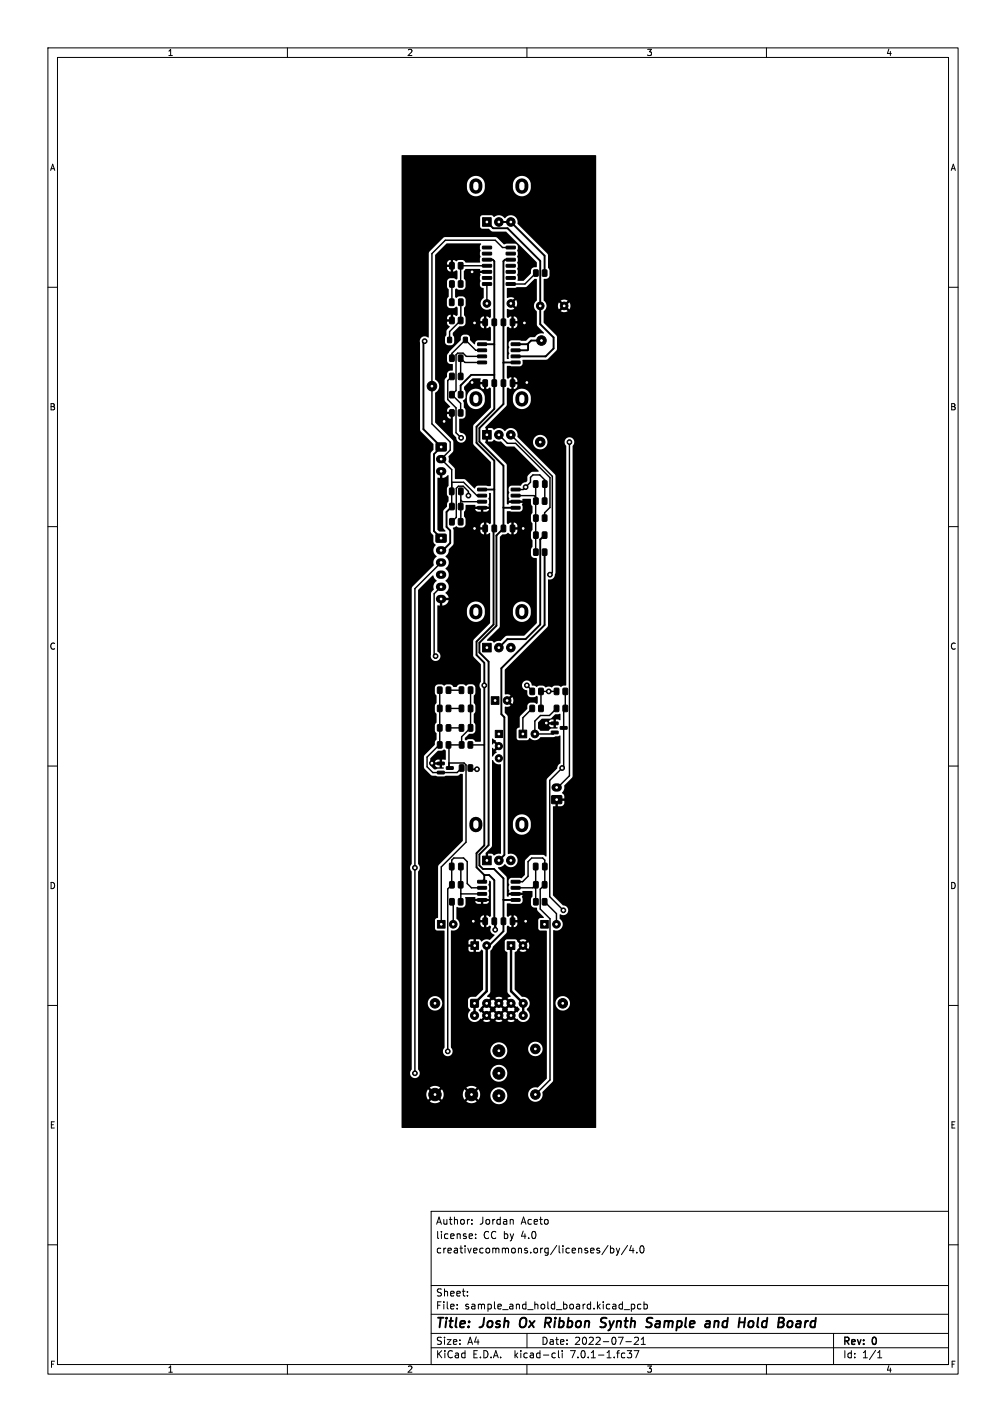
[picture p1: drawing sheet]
<svg xmlns="http://www.w3.org/2000/svg" width="210mm" height="297mm" viewBox="0 0 210 297" stroke-linecap="round" stroke-linejoin="round" font-family="sans-serif">
<defs><g id="words">
<g font-size="2.8">
<text x="91" y="277.8">Title:</text>
<text x="100.4" y="277.8">Josh</text>
<text x="109.2" y="277.8">Ox Ribbon</text>
<text x="127.3" y="277.8">Synth</text>
<text x="137.5" y="277.8">Sample</text>
<text x="150.4" y="277.8">and</text>
<text x="157.9" y="277.8">Hold</text>
<text x="166.7" y="277.8">Board</text>
</g>
<g font-size="2.1">
<text x="91" y="255.9">Author:</text>
<text x="100.1" y="255.9">Jordan</text>
<text x="108.8" y="255.9">Aceto</text>
<text x="91" y="261.9">creativecommons.org/licenses/by/4.0</text>
<text x="91" y="258.9">license:</text>
<text x="100.9" y="258.9">CC by</text>
<text x="108.8" y="258.9">4.0</text>
<text x="91" y="273.6">File:</text>
<text x="91" y="270.9">Sheet:</text>
<text x="97" y="273.6">sample_and_hold_board.kicad_pcb</text>
<text x="91" y="281">Size:</text>
<text x="97.6" y="281">A4</text>
<text x="113" y="281">Date:</text>
<text x="119.9" y="281">2022-07-21</text>
<text x="176" y="281.2">Rev:</text>
<text x="182.2" y="281.2">0</text>
<text x="91" y="283.8">KiCad</text>
<text x="98.7" y="283.8">E.D.A.</text>
<text x="107.4" y="283.8">kicad-cli</text>
<text x="119.2" y="283.8">7.0.1-1.fc37</text>
<text x="176" y="283.8">Id:</text>
<text x="180" y="283.8">1/1</text>
</g>
<g font-size="1.8">
<text x="35" y="11.8">1</text>
<text x="85" y="11.8">2</text>
<text x="135" y="11.8">3</text>
<text x="185" y="11.8">4</text>
<text x="10.4" y="35.8">A</text>
<text x="198.4" y="35.8">A</text>
<text x="10.3" y="85.8">B</text>
<text x="198.3" y="85.8">B</text>
<text x="10.3" y="135.8">C</text>
<text x="198.3" y="135.8">C</text>
<text x="10.3" y="185.8">D</text>
<text x="198.3" y="185.8">D</text>
<text x="10.4" y="235.8">E</text>
<text x="198.4" y="235.8">E</text>
<text x="10.4" y="285.8">F</text>
<text x="35" y="286.8">1</text>
<text x="85" y="286.8">2</text>
<text x="135" y="286.8">3</text>
<text x="185" y="286.8">4</text>
<text x="198.4" y="285.8">F</text>
</g>
</g></defs>
<g fill="none" stroke="#000" stroke-width=".21">
<path d="M10 10h190v277h-190zM12 12h186v273h-186zM60 10v2M110 10v2M160 10v2M10 60h2M198 60h2M10 110h2M198 110h2M10 160h2M198 160h2M10 210h2"/>
<path d="M198 210h2M10 260h2M90 253h108v32h-108zM98.5 255.6v.1M98.5 254.8v.1M98.6 257.8l.1 .3-.8 .1M99.3 258.6v.1M99.3 257.8v.1M106.9 254.7l.3 .2v.8M198 260h2M90 278.5h108M90 274.5h108"/>
<path d="M90 268.5h108M95.4 273.3v.1M95.4 272.5v.1M97.6 270.6v.1M97.6 269.8v.1M110 278.5v3M126.9 260.1l-1.3 2M127.4 260.2v1.5M127.4 260.8l.5-.1 .3 .3-.2 .6h-.6M128.6 260.7l.4 1M129 261.7l-.4 .5M129.4 260.7l-.4 1"/>
<path d="M130.3 273.5h1.1M131 260.1l-1.3 2M131.8 272.4v1.5M131.8 272.5l.4-.1 .3 .3-.1 .6h-.6M131.8 260.1l-.4 1.1h1M132.2 260.7v1M132.5 279.4h-.1M132.9 261.6v.1M133.2 279.4l.1 .2-.1 .3-.8 .9h.9M133.8 272.5l-.4-.1-.3 .3 .1 .6h.6M133.8 260.3l.1-.1a.8 .8 0 0 1 .6 .7 .8 .8 0 0 1-.6 .8 1 1 0 0 1-.1-1.4zM133.9 279.7l.4-.4v1.5"/>
<path d="M134.4 272.5l.5-.1 .3 .3-.2 .6h-.6M134.4 271.9v1.5M174 278.5v6.5M60 285v2M90 281.5h108M110 285v2M115.5 282.6l.4 .1M115.9 283.5l-.4 .1M116.6 282.1v1.3l.2 .2M117.4 282.1v.1M117.4 282.6v1M130.6 280.2h1.2"/>
<path d="M130.9 282.1h1l-.5 .6 .4 .1v.7l-.2 .1-.7-.1M132.4 282.1h1l-.7 1.5M133.9 280.8h.8M160 285v2M183.2 283.6h.9M183.2 282.5l.5-.4v1.5"/>
</g>
<g fill="none" stroke="#000" stroke-width=".4">
<path d="M101.6 46.4l1.3 1.3h3l6.9 6.8v13.2l2.8 2.8v2.3l-1.7 1.6h-6.3M101.7 54.2h1.2l.3 .4v30.8l-3.7 3.7v3.4l3.7 3.7-.2 34.2-3.5 3.6v2.8l1.6 1.6v38.2l-1.6 1.6v2.9l1.6 1.7M104.1 46.4h2.5l7.1 7v3.6M106.6 54.2h-1.2l-.3 .4v29.8l-5 5v2.9l5 5v13.1l-1.5 1.4v18.9l-3.5 3.5v2.1l1.9 1.9v38.3l-1.9 1.9v2.3l.7 .8h2.3l2 2v11l-3 3h-.5M88.6 71.3l-.2 .2v18.2l3.7 3.7-1.5 1.4v16.1l1.5 1.5M100.6 71.9l2.6 .1M103.2 78.3h-4.8l-2.2 2.2v1.9M107.6 71.9h2.5M107.6 75.7l-2.5 .1M110.1 71.9l.1 .1v1l-.1 .2h-2.5M113 71.1h-2.1l-.8 .8M94.3 105.8l-1.1 1.1v3.2l.8 .7v2.6l-1.5 1.5h-.4"/>
<path d="M103.2 102.2h-2.6M105.1 106l2.5 .1M113.7 111.8l-.9 .9v17.7l-3.1 3.1h-3.8l-1.8 1.8M113.7 115.3v15.2l-9 9.1v9.6l.6 .6v28.8l-1.2 1.1M101.1 182.8v.9l-.5 .5M101.1 182.8h1l1.1 1v8.6M105.1 187.9l2.5 .1M108.6 275.9l-.1 .7 .2 .5M125.6 276.1l.7 .3 .2 .3-.3 .4-.7 .1M126.6 275.3a.85 .85 0 0 0-1 .1M135.9 275.2l.3 .1M149.2 275.9l-.2 1.3"/>
<path d="M149.8 275.9l-.6 .2M156.5 276h.7M157.1 277l-.6 .2M165.3 276l.2 .3-.2 .7"/>
</g>
<path d="M99.3 38.6v.5M108.9 38.6v.5M99.3 83.1v.5M108.9 83.1v.5M99.3 127.5v.5M108.9 127.5v.5M99.3 172v.5M108.9 172v.5" fill="none" stroke="#000" stroke-width="2.7"/>
<g fill="#000" stroke="#000" stroke-width=".21">
<path d="M93.9 58.7l.7-.1 .2 .2v1l-.1 .2h-.6l-.3-.1zM93.9 54.9l.7-.1 .2 .2v1l-.1 .2h-.6l-.3-.1zM95.7 58.7l.7-.1 .3 .2v1l-.2 .2h-.6l-.2-.1zM95.7 54.9l.7-.1 .3 .2v1l-.2 .2h-.6l-.2-.1zM100.7 45.5h1.8v1.8h-1.8zM100.7 59.1l1.8-.1 .1 .5-1.8 .1zM100.7 57.8h1.8l.1 .5h-1.8zM100.7 56.5h1.8l.1 .5-1.8 .1zM100.7 55.3l1.8-.1 .1 .5-1.8 .1zM100.7 54h1.8l.1 .4-1.8 .1zM100.7 52.7h1.8l.1 .5-1.8 .1zM100.7 51.4h1.8l.1 .5-1.8 .1z"/>
<path d="M105.7 51.4h1.8l.1 .5-1.9 .1zM105.7 52.7h1.8l.1 .5-1.9 .1zM105.7 54h1.8l.1 .4-1.9 .1zM105.7 55.3l1.8-.1 .1 .5-1.9 .1zM105.7 56.5h1.8l.1 .5-1.9 .1zM105.7 57.8h1.8l.1 .5h-1.9zM105.7 59.1l1.8-.1 .1 .5-1.9 .1zM111.4 56.4l.7-.1 .3 .2v1l-.2 .2h-.6l-.2-.1zM113.2 56.4l.8-.1 .2 .2v1l-.2 .2h-.6l-.2-.1zM93.5 70.5h.7v1h-.7zM93.9 78l.7-.1 .2 .2v1l-.1 .2h-.6l-.3-.1zM93.9 62.5l.6-.1 .3 .2v1l-.2 .2-.5 .1-.3-.2z"/>
<path d="M93.9 74.2l.7-.1 .2 .2v1l-.1 .2h-.6l-.3-.1zM93.9 66.3l.7-.1 .2 .2v1l-.1 .2h-.6l-.3-.1zM95.7 78l.7-.1 .3 .2v1l-.2 .2h-.6l-.2-.1zM95.7 74.2l.7-.1 .3 .2v1l-.2 .2h-.6l-.2-.1zM95.7 66.3l.7-.1 .3 .2v1l-.2 .2h-.6l-.2-.1zM95.8 62.5l.6-.1 .3 .2v1l-.2 .2-.5 .1-.3-.2zM96.8 70.5h.7v1h-.7zM99.7 75.4h1.8l.1 .5-1.8 .1zM99.7 74.2l1.8-.1 .1 .5-1.8 .1zM99.7 72.9h1.8l.1 .5-1.8 .1zM99.7 71.6h1.8l.1 .5-1.8 .1zM100.9 66.7l.6-.1 .3 .1v1.1l-.2 .2h-.6l-.2-.1z"/>
<path d="M102.8 66.7l.6-.1 .3 .1v1.1l-.2 .2h-.6l-.2-.1zM104.7 66.7l.6-.1 .3 .1v1.1l-.2 .2h-.6l-.2-.1zM106.6 66.7l.6-.1 .3 .1v1.1l-.2 .2h-.6l-.2-.1zM106.7 71.6h1.8l.1 .5-1.8 .1zM106.7 72.9h1.8l.1 .5-1.8 .1zM106.7 74.2l1.8-.1 .1 .5-1.8 .1zM106.7 75.4h1.8l.1 .5-1.8 .1zM91.1 92.6h2v1.6h-2zM93.9 81.8l.7-.1 .2 .2v1l-.1 .2h-.6l-.3-.1zM93.9 85.6l.7-.1 .2 .2v1l-.1 .2h-.6l-.3-.1zM95.7 81.8l.7-.1 .3 .2v1l-.2 .2h-.6l-.2-.1zM95.7 85.6l.7-.1 .3 .2v1l-.2 .2h-.6l-.2-.1z"/>
<path d="M100.9 79.4l.6-.1 .3 .1v1.1l-.2 .2h-.6l-.2-.1zM100.7 89.9h1.8v1.8h-1.8zM102.8 79.4l.6-.1 .3 .1v1.1l-.2 .2h-.6l-.2-.1zM104.7 79.4l.6-.1 .3 .1v1.1l-.2 .2h-.6l-.2-.1zM106.6 79.4l.6-.1 .3 .1v1.1l-.2 .2h-.6l-.2-.1zM91.1 111.6h2v1.6h-2zM93.9 108.3h.7l.2 .1v1l-.1 .3h-.6l-.3-.2zM93.9 102l.6-.1 .3 .2v1l-.2 .2-.5 .1-.3-.2zM93.9 105.2l.7-.1 .2 .2v1l-.1 .2h-.6l-.3-.2zM95.7 108.3h.7l.3 .1v1l-.2 .3h-.6l-.2-.2zM95.7 105.2l.7-.1 .3 .2v1l-.2 .2h-.6l-.2-.2zM95.8 102l.6-.1 .3 .2v1l-.2 .2-.5 .1-.3-.2z"/>
<path d="M99.7 105.8h1.8l.1 .5h-1.8zM99.7 104.5h1.8l.1 .5-1.8 .1zM99.7 103.3l1.8-.1 .1 .5-1.8 .1zM99.7 102h1.8l.1 .5h-1.8zM100.9 109.7l.6-.1 .3 .2v1l-.2 .3h-.6l-.2-.2zM102.8 109.7l.6-.1 .3 .2v1l-.2 .3h-.6l-.2-.2zM104.7 109.7l.6-.1 .3 .2v1l-.2 .3h-.6l-.2-.2zM106.6 109.7l.6-.1 .3 .2v1l-.2 .3h-.6l-.2-.2zM106.7 102h1.8l.1 .5h-1.8zM106.7 103.3l1.8-.1 .1 .5-1.8 .1zM106.7 104.5h1.8l.1 .5-1.8 .1zM106.7 105.8h1.8l.1 .5h-1.8z"/>
<path d="M111.4 100.5l.7-.1 .2 .1v1.1l-.1 .2h-.6l-.3-.1zM111.4 104h.7l.3 .1v1l-.2 .2-.6 .1-.2-.2zM111.4 107.6l.7-.1 .3 .2v1l-.2 .2h-.6l-.2-.1zM111.4 114.7l.7-.1 .3 .2v1l-.2 .2h-.6l-.2-.1zM111.4 111.1h.7l.3 .1v1l-.2 .3h-.6l-.2-.2zM113.2 104h.8l.2 .1v1l-.2 .2-.6 .1-.2-.2zM113.3 100.5l.7-.1 .2 .1v1.1l-.1 .2h-.6l-.3-.1zM113.2 107.6l.8-.1 .2 .2v1l-.2 .2h-.6l-.2-.1zM113.2 114.7l.8-.1 .2 .2v1l-.2 .2h-.6l-.2-.1zM113.2 111.1h.8l.2 .1v1l-.2 .3h-.6l-.2-.2zM100.7 134.4h1.8v1.8h-1.8zM91.4 147.3h.7l.2 .1v1l-.1 .2-.7 .1-.2-.2z"/>
<path d="M91.4 151.4l.7-.1 .2 .2v1l-.1 .2h-.7l-.2-.1zM91.4 155l.7-.1 .2 .1v1l-.1 .3h-.7l-.2-.2zM91.4 143.5h.7l.2 .1v1l-.1 .2-.7 .1-.2-.2zM91.3 159.2h1.4l.1 .5h-1.4zM93.2 147.3h.7l.2 .1v1l-.1 .2-.6 .1-.3-.2zM93.2 151.4l.7-.1 .2 .2v1l-.1 .2h-.6l-.3-.1zM93.2 155l.7-.1 .2 .1v1l-.1 .3h-.6l-.3-.2zM93.2 143.5h.7l.2 .1v1l-.1 .2-.6 .1-.3-.2zM95.9 147.3l.7-.1 .2 .2v1l-.1 .3h-.6l-.2-.2zM95.9 143.5l.7-.1 .2 .2v1l-.1 .3h-.6l-.2-.2zM95.9 151.4l.7-.1 .2 .2v1l-.1 .2-.6 .1-.2-.2zM95.9 155l.7-.1 .3 .1v1l-.2 .3h-.6l-.2-.2z"/>
<path d="M97.8 147.3l.7-.1 .2 .2v1l-.1 .3h-.6l-.2-.2zM97.8 143.5l.7-.1 .2 .2v1l-.1 .3h-.6l-.2-.2zM97.8 151.4l.7-.1 .2 .2v1l-.1 .2-.6 .1-.2-.2zM97.8 155l.7-.1 .2 .1v1l-.1 .3h-.7l-.2-.2zM102.6 145.5h1.6v1.6h-1.6zM103.4 152.5h1.5v1.5h-1.5zM108.4 152.5h1.6v1.6h-1.6zM110.7 143.8l.7-.1 .2 .2v1l-.1 .2h-.7l-.2-.1zM110.7 147.3h.7l.2 .1v1l-.1 .2-.7 .1-.2-.2zM112.5 143.8l.7-.1 .2 .2v1l-.1 .2h-.6l-.3-.1zM112.5 147.3h.7l.2 .1v1l-.1 .2-.6 .1-.3-.2zM115.1 152.7h1.3l.1 .5-1.3 .1z"/>
<path d="M115.1 150.8h1.3l.1 .5-1.3 .1zM115.7 143.8l.7-.1 .3 .2v1l-.2 .2h-.6l-.2-.1zM115.7 147.3h.7l.3 .1v1l-.2 .2-.6 .1-.2-.2zM117 151.8l1.3-.1 .1 .5-1.4 .1zM117.6 143.8l.7-.1 .2 .2v1l-.1 .2h-.7l-.2-.1zM117.6 147.3h.7l.2 .1v1l-.1 .2-.7 .1-.2-.2zM91.3 161.1h1.4l.1 .5h-1.4zM93.2 160.2l1.3-.1 .1 .5-1.3 .1zM95.9 159.8l.7-.1 .3 .2v1l-.2 .2h-.6l-.2-.1zM97.8 159.8l.7-.1 .2 .2v1l-.1 .2h-.7l-.2-.1zM100.7 178.8h1.8v1.8h-1.8zM115.2 166.2h2v1.6h-2z"/>
<path d="M91.3 192.3h1.6v1.6h-1.6zM93.9 187.7h.7l.2 .1v1l-.1 .2-.6 .1-.3-.2zM93.9 180.3h.6l.3 .1v1.1l-.2 .2h-.5l-.3-.1zM93.9 184.2l.7-.1 .2 .1v1l-.1 .3h-.6l-.3-.2zM95.7 187.7h.7l.3 .1v1l-.2 .2-.6 .1-.2-.2zM95.7 184.2l.7-.1 .3 .1v1l-.2 .3h-.6l-.2-.2zM95.8 180.3h.6l.3 .1v1.1l-.2 .2h-.5l-.3-.1zM98.3 196.7h1.6v1.6h-1.6zM99.7 187.7h1.8l.1 .5-1.8 .1zM99.7 186.4h1.8l.1 .5-1.8 .1zM99.7 185.2l1.8-.1 .1 .5-1.8 .1zM99.7 183.9h1.8l.1 .5h-1.8z"/>
<path d="M100.9 191.8l.6-.1 .3 .1v1.1l-.2 .2h-.6l-.2-.1zM102.8 191.8l.6-.1 .3 .1v1.1l-.2 .2h-.6l-.2-.1zM104.7 191.8l.6-.1 .3 .1v1.1l-.2 .2h-.6l-.2-.1zM105.9 196.7h1.6v1.6h-1.6zM106.6 191.8l.6-.1 .3 .1v1.1l-.2 .2h-.6l-.2-.1zM106.7 183.9h1.8l.1 .5h-1.8zM106.7 185.2l1.8-.1 .1 .5-1.8 .1zM106.7 186.4h1.8l.1 .5-1.8 .1zM106.7 187.7h1.8l.1 .5-1.8 .1zM111.4 180.3h.7l.2 .1v1.1l-.1 .2h-.6l-.3-.1zM111.4 184.2l.7-.1 .3 .1v1l-.2 .3h-.6l-.2-.2zM111.4 187.7h.7l.3 .1v1l-.2 .2-.6 .1-.2-.2z"/>
<path d="M112.9 192.3h1.6v1.6h-1.6zM113.2 184.2l.8-.1 .2 .1v1l-.2 .3h-.6l-.2-.2zM113.3 180.3h.7l.2 .1v1.1l-.1 .2h-.6l-.3-.1zM113.2 187.7h.8l.2 .1v1l-.2 .2-.6 .1-.2-.2zM98.3 208.8h1.5v1.5h-1.5z"/>
<circle cx="98.6" cy="56.8" r=".5"/>
<circle cx="104.1" cy="46.4" r=".9"/>
<circle cx="106.6" cy="46.4" r=".9"/>
<circle cx="88.6" cy="71.3" r=".5"/>
<circle cx="98.6" cy="79.9" r=".5"/>
<circle cx="99.1" cy="67.4" r=".5"/>
<circle cx="101.6" cy="63.4" r=".8"/>
<circle cx="106.6" cy="63.4" r=".8"/>
<circle cx="109.5" cy="67.4" r=".5"/>
<circle cx="110" cy="79.9" r=".5"/>
<circle cx="112.8" cy="63.9" r=".8"/>
<circle cx="113" cy="71.1" r="1"/>
<circle cx="117.8" cy="63.9" r=".8"/>
<circle cx="90.2" cy="80.7" r="1"/>
<circle cx="92.7" cy="88" r=".5"/>
<circle cx="96.3" cy="91.5" r=".5"/>
<circle cx="104.1" cy="90.8" r=".9"/>
<circle cx="106.6" cy="90.8" r=".9"/>
<circle cx="112.8" cy="92.3" r="1"/>
<circle cx="118.9" cy="92.3" r=".5"/>
<circle cx="97.8" cy="103.5" r=".5"/>
<circle cx="99.1" cy="110.4" r=".5"/>
<circle cx="109.2" cy="110.4" r=".5"/>
<circle cx="109.7" cy="101.7" r=".5"/>
<circle cx="90.9" cy="137" r=".5"/>
<circle cx="104.1" cy="135.3" r=".9"/>
<circle cx="106.6" cy="135.3" r=".9"/>
<circle cx="114.8" cy="120" r=".5"/>
<circle cx="90.2" cy="159.4" r=".5"/>
<circle cx="101.1" cy="143.1" r=".5"/>
<circle cx="104.1" cy="158.4" r=".75"/>
<circle cx="104.1" cy="155.8" r=".75"/>
<circle cx="105.9" cy="146.3" r=".8"/>
<circle cx="110" cy="143.1" r=".5"/>
<circle cx="111.7" cy="153.3" r=".8"/>
<circle cx="114" cy="151" r=".5"/>
<circle cx="114.6" cy="144.4" r=".5"/>
<circle cx="99.6" cy="160.7" r=".5"/>
<circle cx="104.1" cy="179.7" r=".9"/>
<circle cx="106.6" cy="179.7" r=".9"/>
<circle cx="117.3" cy="160.4" r=".5"/>
<circle cx="86.6" cy="181.2" r=".5"/>
<circle cx="94.6" cy="193" r=".8"/>
<circle cx="98.8" cy="192.4" r=".5"/>
<circle cx="101.6" cy="197.5" r=".8"/>
<circle cx="103.4" cy="194.2" r=".5"/>
<circle cx="109.2" cy="197.5" r=".8"/>
<circle cx="109.7" cy="192.4" r=".5"/>
<circle cx="116.2" cy="193" r=".8"/>
<circle cx="117.6" cy="190.1" r=".5"/>
<circle cx="90.8" cy="209.6" r="1"/>
<circle cx="93.5" cy="219.6" r=".5"/>
<circle cx="99.1" cy="212.1" r=".85"/>
<circle cx="101.6" cy="212.1" r=".85"/>
<circle cx="101.6" cy="209.6" r=".85"/>
<circle cx="104.1" cy="209.6" r=".85"/>
<circle cx="104.1" cy="212.1" r=".85"/>
<circle cx="104.1" cy="219.5" r="1.25"/>
<circle cx="106.7" cy="212.1" r=".85"/>
<circle cx="106.7" cy="209.6" r=".85"/>
<circle cx="109.2" cy="212.1" r=".85"/>
<circle cx="109.2" cy="209.6" r=".85"/>
<circle cx="111.8" cy="219.1" r="1"/>
<circle cx="117.5" cy="209.6" r="1"/>
<circle cx="86.6" cy="224.2" r=".5"/>
<circle cx="90.8" cy="228.6" r="1.3"/>
<circle cx="98.4" cy="228.6" r="1.3"/>
<circle cx="104.1" cy="224.2" r="1.25"/>
<circle cx="104.1" cy="228.9" r="1.25"/>
<circle cx="111.8" cy="228.6" r="1"/>
</g>
<path d="M91.9 95.9h.4M91.9 98.4h.4M91.8 114.9h.5M91.8 117.5h.5M91.8 120h.5M91.8 122.6h.5M91.8 125.1h.5M116 164.5h.4" fill="none" stroke="#000" stroke-width="1.7"/>
<g fill="none" stroke="#000" stroke-width=".3">
<path d="M94.3 59.3v3.8M101.6 59.3v4.1M101.7 55.5h-5.5v3.8M101.7 59.3h-.1M106.6 51.7h-1.7l-1.5-1.5h-10.4l-2.8 2.8v35.5l3.8 3.8v1.7l-1.9 1.9 2.2 2.2v7.7M111.9 57l-2.3 2.3h-3M94.3 78.6l-.8 .9v3.9l1.7 1.8v5.2l1.1 1M96.2 63.1v3.8l-2.3 2.3v1.8M100.6 75.7h-3.5l-.9-.9v3.8M100.6 74.4h-3.3l-.6-.6h-1.2l-.3 .3v7.5l-.9 .8 1.9 1.9v1.9M100.6 73.2h-1.3l-2.1-2.2-2.9 2.8v1M104.1 90.8l1.8 1.8h1.7l7.2 7.2v6.2l-1.1 1.1v1.1"/>
<path d="M106.6 90.8l8.7 8.7v20l-.5 .5M118.9 92.3v69.7l-2.5 2.5h-.2M92.1 117.5l-5.5 5.4v101.3M94.3 100.7h2.5l2.8 2.8h1M96.2 104.5l.3 .3h4.1M96.2 102.6v6.4M97.8 103.5v-.9l-1.1-1h-1l-.5 .4v6.1l-.9 .9M107.6 103.5h3.9l.3 .3M107.6 102.2h1.6l1.5-1.5v-1l.6-.5h1.4l1 1v4.5M111.8 101.1l.1 14.2M92.1 122.6l-1.5 1.4v12.7l.3 .3M91.8 144.2v11.4l-2.6 2.5v2.1l1.2 1.2h5l1-1"/>
<path d="M93.6 144.2h2.7M93.6 148h2.7M93.6 152h2.7M93.7 159.4h3.2l.4 .4v16.1l-5.2 5.2v11.9M98.2 155.6h2.9M98.2 144.2v7.8l-1.8 1.9v1.7h-2.8l.1 4.6 .2 .2M101.1 155.6h.1M110 143.1l1.1 1.3M111.1 148l-1.9 1.9v3.4M116.2 144.4h-3.3v3.6M116.2 148l-1.5 1.4h-1.9l-1.1 1.2v2.7h3.8l.3-.3M118 144.4v3.6l-.3 .3v11.8l-2.9 2.9v24.3l2.8 2.8"/>
<path d="M98.2 160.4l.2 .3h1.2M94.3 188.4l.3 .2v4.4M96.2 181v7.4M96.2 186.6l4.4 .1M100.6 185.4h-2.2l-.9-.9v-4.5l-.7-.8h-2.1l-.4 .4v5.2l-.8 .9v33.9M107.6 184.2h1.5l1.1-1.2v-3l.8-.8h2.3l.4 .4v5.2l-.9 .9v4.2l2 2v33.7l-3 3M111.8 181l.1 7.4M111.9 184.8l-.7 .6h-3.6M113.7 188.4l2.5 2.4v2.2M93.5 219.6h.1"/>
</g>
<path d="M101.6 197.5v9.5l-2.5 2.6v2.5M103.2 192.4l.2 .2v1.6M106.7 197.5v9.5l2.5 2.6v2.5" fill="none" stroke="#000" stroke-width=".5"/>
<path d="M83.8 32.5l40.5-.1 .2 .1v203l-.2 .1-40.5-.1v-5.4h5.9a1.8 1.8 0 0 0 2.2 0h5.4l.2 .1a1.8 1.8 0 0 0 2-.1l-1.1-1.1-1.1 1.1h-5.4l-1.1-1.1-1.1 1.1h-5.9v-1.5h5.2l.4 1.1 1-1.1h.8l1.1 1.1 .3-1.1h4l.4 1.1 1.1-1.1h.7l1.1 1.1 .3-.8h2.2a1.76 1.76 0 0 0 2.5 1.5 1.76 1.76 0 0 0 .3-3 1.76 1.76 0 0 0-2.8 1.2v.3h-2.2v-.8l-.3-.6-1.1 1.1h-.7l-1.1-1.1-.4 1.1h-4l-.3-1.1-1.1 1.1h-.8l-1-1.1-.4 1.1h-5.2v-1.4h5.9l1.1 1.1 1.1-1.1h5.4l1.1 1.1 1.1-1.1a1.8 1.8 0 0 0-2.2 0h-5.4l-.2-.2a1.8 1.8 0 0 0-2 .2h-5.9v-3h1.8v.2a1.01 1.01 0 0 0 1.1 .8 1.01 1.01 0 0 0 .9-1h14.8v.2a1.76 1.76 0 0 0 2.8 1.2 1.76 1.76 0 0 0-.3-3 1.76 1.76 0 0 0-2.5 1.6h-14.8l-.3-.9v-13.7h2v.2a1.51 1.51 0 0 0 2.4 1 1.51 1.51 0 0 0-.2-2.6 1.51 1.51 0 0 0-2.2 1.4h-2v-27.5a1.14 1.14 0 0 0 0-1.7v-57.1l3-3.1 .9 1.2a1.59 1.59 0 0 0-.7 1.8l-.4 .4-.1 .4v12.7a1.04 1.04 0 0 0 .6 1.3 1.04 1.04 0 0 0 1.3-.7 1.04 1.04 0 0 0-.6-1.3v-7.9h6.2a1.87 1.87 0 0 0 1.8 1.8 1.87 1.87 0 0 0 1.9-1.7 2.11 2.11 0 0 0-.8-2.2 1.87 1.87 0 0 0-2.9 1.4v.7h-6.2v-1.6l.1-.1 .4 .1v-1.1h.5l.1 1.1a1.37 1.37 0 0 0 1.3-1.1h-1.9l.1-.5h1.8l-.7-1.1a1.53 1.53 0 0 0 0-2.6 1.54 1.54 0 0 0 0-2.5 1.53 1.53 0 0 0 0-2.5 1.59 1.59 0 0 0 .7-1.5l1-1.1v-3h5.6a.79 .79 0 0 0 .7 1v-1h-6.3l-.2-.2a.93 .93 0 0 1 1.3-.2l5.2-.1v-1a.78 .78 0 0 0-.7 1h-3.6l.3-.2 .2-.4v-1.1l-.3-.5v-1l.3-.6h2l.2 .4 .4 .2h.6v-.6h.5v.6h.6l.5-.3 .1-.3h-4.9v-.8l1.9-.1 .1 .4h2.9l-.2-.3 .2-.5-.2-.8 .2-.4v-.7l.3-.1 .1 6.2-.3 .3-.7-.4v2.5l.7-.3 .1 .1v18.7l-3.4 3.4-.1 .5v3l1.6 1.8v3.6a1.08 1.08 0 0 0 0 1.5v10.9l-.1 .1h-1l-.7-.5h-.8l-.5 .3-.3-.3 .1-.3 .8-.8 .9-.1 .4-.5v-1.3l-.3-.6v-1.7l.3-.6v-1.2l-.3-.5v-1.5l.3-.6v-1.2l-.1-.3-.6-.3h-.7l-.5 .4-.6-.4h-.7l-.4 .2-.3 .4h-.6l-.7-.5h-.8l-.5 .2-.5-.2-.7-.1a.75 .75 0 0 0-.7 .8v1.1l.3 .5v1.5l-.3 .7v1.1l.3 .5v1.8l-.3 .6v1.1l.3 .6v1.2l-.3 .4-.1 .8-2.2 2.3v2.4l1.3 1.5 .5 .2 2.4 .2 .4-.2h2.4l.6-.4 .5 .1v13.9l-5 5-.1 .5v10.5l-.5 .3-.2 .2v1.8l.4 .5h1.5l.1 .1v24.3a1.01 1.01 0 0 0 .3 1.7 1.01 1.01 0 0 0 1.4-1h7.9v.2a1.76 1.76 0 0 0 2.1 1.5 1.76 1.76 0 0 0 1.4-2.1h4.3l.1 .2a1.51 1.51 0 0 0 2.3 1 1.51 1.51 0 0 0-.2-2.6 1.51 1.51 0 0 0-2.2 1.4h-4.3l-.1-.2a1.76 1.76 0 0 0-1.9-1.2 1.76 1.76 0 0 0-1.5 1.8h-7.9l-.4-.7v-21.1h3.7l.1 1 .9 .1v-1.1h-4.7v-.5h4.7v-1l-.9 .1-.1 .9h-3.7v-2.8l.2-.1a1.3 1.3 0 0 0 1.6-1.6h4.4v.2a.75 .75 0 0 0 .7 .7v-.9h-5.1l-.3-.5h5.4v-1a.78 .78 0 0 0-.7 1h-4.7l-.3-.4v-2.3l.1-.1 1.1 .2 .4-.2 .3-.4v-.8h2l.2 .4 .4 .2h.6v-.6h.5v.6l.9-.2 .3-.4h-4.9l-.1-.7 .1-.1h1.9l.1 .3h2.9l-.2-.3 .2-.5-.2-.8 .2-.9-.2-.4 .2-.8 .2-.1 .2 .3v7.1l-.3 .2-.7-.3v2.4l.7-.3 .3 .3a1.12 1.12 0 0 0 .7 1.7l-1 1a1.7 1.7 0 0 0-1.8 .3l-.3-.4h-.7v2.6l.7-.1 .4-.4 .3 .3v8.1l-1.5 1.5h-.9a.75 .75 0 0 0-.7 .7v1.4l.5 .6a1.39 1.39 0 0 0-.3 2 1.39 1.39 0 0 0 1.9 .3h1.1a1.36 1.36 0 0 0 1.5 0h1a1.36 1.36 0 0 0 1.5 0h1a1.36 1.36 0 0 0 1.5 0l-.7-.7-.8 .7h-1l-.8-.7-.7 .7h-1l-.8-.7-.8 .7h-1l.5-.4 .2 .1 .7-.8h.8l.7 .8 .2-.2 .1 .2 .8-.8h.7l.8 .8 .1-.2 .2 .2 .7-.8-.7-.8-.2 .2-.1-.2-.8 .8h-.7l-.8-.8-.1 .2-.2-.2-.7 .8h-.8l-.7-.8-.2 .1-.4-.4h.9l.8 .7 .8-.7-.2-.2 .2-.1h1l.1 .1-.1 .2 .7 .7 .8-.7h1l.8 .7 .7-.7-.1-.2 .1-.1-.7-.8-.8 .8 .1 .1-.1 .2h-1l-.1-.2 .1-.1-.8-.8-.7 .8h-1l-.8-.8-.8 .8 .2 .1-.2 .2h-.9l1.3-1.4h.8l.7 .7 .2-.1 .1 .1 .8-.7h.7l.8 .7 .1-.1 .2 .1 .7-.7-.7-.8-.2 .1-.1-.1-.8 .8h-.7l-.8-.8-.1 .1-.2-.1-.7 .8h-.8l1.2-1.2h1l.7 .8 .8-.8a1.36 1.36 0 0 0-1.5 0h-1l-.7-.3 .7-1v-8.5l.2-.3h2.8l.1 .4 .4 .2v8.3l.7 .9-.7 .3 1.9 1.9 .2-.1 .2 .3a.41 .41 0 0 1 .3 .4 .41 .41 0 0 1-.4 .4l-.2 .2-.1-.2-.8 .8 .8 .8 .2-.1a1.39 1.39 0 0 0 2.2 .3 1.39 1.39 0 0 0-.2-2.2v-.2a1.4 1.4 0 0 0 .5-1.7 1.4 1.4 0 0 0-1.6-.8l-1.5-1.5v-7.8l.5-.3 1.3 .2 .7-.2-.7-.7-.7 .7h-.6l.1-.3 .8-.8h.7l.8 .7a1.28 1.28 0 0 0 0-1.4l-.8 .7h-.7l-.8-.8-.1-.3h.6l.7 .7 .7-.7-.7-.2-.7 .2h-.6l-.4-.2h-1.7l-.4 .4v1.7h-2.8l.3-.6 2.8-2.8 .1-1.4 .2-.2 .7 .3v-.9h.5v.9a.78 .78 0 0 0 .8-.9h-1.3v-1.5h.5v1h.8a.79 .79 0 0 0-.8-1h-.6l-.6 .3-.2-.2v-2.6h2.9l.4-.5-.2-.8 .2-.4h-2.9v.2h-.3l-.1-1.6h.4l.1 .4-.1 .4h2.9l.1-.3h1.9l.1 1.1-.4 .7 .1 1.2 .4 .4 .8 .1 .2 .7 1.2 1.3v.1h-.7l-.4 .3v2l.4 .4h1.2l.2 .1v30.7l-1.9 1.9a1.55 1.55 0 0 0-2.1 1.3 1.55 1.55 0 0 0 1.8 1.7 1.55 1.55 0 0 0 1.2-2l2.1-2.1 .2-.4v-16h.5a1.51 1.51 0 0 0 2.2 1.3 1.51 1.51 0 0 0 .2-2.6 1.51 1.51 0 0 0-2.4 1v.3h-.5v-15.3a1.44 1.44 0 0 0 2-1.5l-.2-.4-.5-.5v-.8l.2-.2a1.03 1.03 0 0 0 1.6-.5 1.03 1.03 0 0 0-1.1-1.3l-2.1-2.1v-18.5l.6-.1v-1.1h.5v1.1h.6a.85 .85 0 0 0 .7-1.1h-1.8v-.5h1.8l-.1-.7-.4-.5a1.65 1.65 0 0 0 .5-1.6l1.6-1.6 .1-.3v-69a1.03 1.03 0 0 0 .1-1.5 1.03 1.03 0 0 0-1.5 .1 1.03 1.03 0 0 0 .1 1.5v49.9l-1.1 .4-.5-.3h-.8l-.6 .4a1.29 1.29 0 0 0-1.3 0l-.6-.4h-.8l-.5 .3-.5-.3h-.4a1.05 1.05 0 0 0-1.1-1.1 1.05 1.05 0 0 0-1 1.1 1.05 1.05 0 0 0 1.1 1v.7a.75 .75 0 0 0 .7 .7h.7l.6-.2 .2 .2v1.2l-.3 .2-.5-.2h-.7a.75 .75 0 0 0-.7 .7l-.1 .6-1.5 1.6v2.2l-.5 .2-.1 .3-.1 1.7 .4 .5h1.8l.6-.5a1.4 1.4 0 0 0 2.3-.1h2.7l1.4-.3v5.7a1.21 1.21 0 0 0-.7 1.1l-2 2.1-.2 .3v15.9l-.2 .1-.6-.4-2.4 .1-.4 .1-.9 1.1v2.9l-.7 .7h-2.1l-.4 .1-.2 .4 .1 .9-.1 .8h-.4l-.1-2.5-1.7-1.8v-.2a1.72 1.72 0 0 0 1.4-.6 1.45 1.45 0 0 0 1.9 .5 1.45 1.45 0 0 0 .6-1.9 1.45 1.45 0 0 0-1.8-.7l-.1-5.9h1.1a1.87 1.87 0 0 0 1.8 1.8 1.87 1.87 0 0 0 1.9-1.7 2.11 2.11 0 0 0-.8-2.2 1.87 1.87 0 0 0-2.9 1.4v.7h-1.1v-22.7l-.1-.4-.5-.5v-1.2l1.2-.3-1-1.1h.6l.7 .7 .3-.7-.3-.7-.7 .7h-.6l1-1.1-1.2-.3v-5l8.9-9 .1-9.8a1.49 1.49 0 0 0 1.5-1.4l.1-20.3-.2-.4-6.7-6.7h2.2v.3a1.51 1.51 0 0 0 2.4 1 1.51 1.51 0 0 0-.2-2.6 1.51 1.51 0 0 0-2.2 1.3h-2.2l-1.1-1a1.48 1.48 0 0 0-.8-1.8 1.48 1.48 0 0 0-1.8 .5 1.65 1.65 0 0 0-2.4-.2l-.4-.4h-.7v2.8h.7l.5-.4 .7 .4h.8l1.1 1 1.7 .1 5 5v.2h-1.3l-.3 .2-.6 .7-.1 1-.3 .3a1.48 1.48 0 0 0-1.2 .8l-1.9-.1-.4 .3-.1 .3 .1 .8-.1 .9 .1 .5-.1 .3h2.9l.1-.3h1.6l.1 1.1 .3 .5v1.3l-.4 .6 .1 1.1 .3 .6v1.2l-.4 .7 .1 1.1 .3 .5v1.3l-.3 .5-.1 1.1a.82 .82 0 0 0 1.1 .7l.2 .2v13.4l-2.7 2.7h-3.7l-1.2 1.1h-.7l-.7 .3-.5-.3-.9-.1 2.6-2.8v-2.9h2.8a1.87 1.87 0 0 0 1.8 1.8 1.87 1.87 0 0 0 1.9-1.7 2.11 2.11 0 0 0-.8-2.2 1.87 1.87 0 0 0-2.9 1.4v.7h-2.8v-15.9l.6-.6h.6l.5-.3 .7 .3v-1h.5v1a.78 .78 0 0 0 .8-1h-1.3v-1.5h.5v1h.8a.79 .79 0 0 0-.8-1l-.6 .1-.6 .3-.2-.2v-2.5h2.9l.4-.5-.2-.8 .2-.5h-2.9v.3h-.4v-8.2l-4.6-4.8 .2-.1-.1-3 4.3-4.3 .2-.5v-.8h1.3v.2a1.87 1.87 0 0 0 1.9 1.6 1.87 1.87 0 0 0 1.8-1.7 2.11 2.11 0 0 0-.8-2.2 1.93 1.93 0 0 0-2.2 0 1.93 1.93 0 0 0-.7 2.1h-1.3v-2.4l.2-.3 .7 .4v-1h.5l.1 1a.79 .79 0 0 0 .7-1h-1.3v-1.5h.5v1h.8a.79 .79 0 0 0-.8-1h-.6l-.6 .3-.2-.2 .1-2.5 2.8 .1 .3-.4 .1-.9 .1-.1h4.9l2.1-1.9 .1-2.9-2.8-2.9v-2.3l3.5-.1a1.29 1.29 0 0 0 1.5 0l-.7-.7-.8 .7h-3.5l.4-.5 .2-.6h2.4l.2 .7 .7-.7h.7l.8 .7 .2-.7-.2-.7-.8 .7h-.7l-.7-.7-.2 .7h-2.4l-.2-.7-.4-.4h3.5l.8 .7 .7-.7a1.29 1.29 0 0 0-1.5 0h-3.5v-4.5a.9 .9 0 0 0 1.2-.8v-1.1l-.3-.5-.1-2.9-6.2-6.2a1.48 1.48 0 0 0-.9-1.7 1.48 1.48 0 0 0-1.8 .5 1.65 1.65 0 0 0-2.4-.3l-.4-.3h-1.9l-.3 .1-.2 .3v1.9l.2 .3 .3 .2h1.3l.9 .6h2.8l6.3 6.3 .1 1-.2 .1a.84 .84 0 0 0-1.1 .7v.7l-1.5 1.4h-1.3l.1-.8-.2-.4 .2-.8-.2-.5 .2-.8-.2-.5 .2-.8-.2-.4 .2-.8-.2-.5 .2-.8-.4-.6h-2l-.5 .1-1.4-1.4-.3-.1-10.9 .1-2.9 2.9-.2 .4-.1 17.6a1.07 1.07 0 0 0-1.2-.1 1.07 1.07 0 0 0-.5 1.2v18.1l.2 .4 2.6 2.7v1.2l-.6 .8v16.2l.6 .8v1.4l.5 .6a1.67 1.67 0 0 0 .2 2.5 1.59 1.59 0 0 0-.7 1.8l-4.4 4.4-.1 .4v57.5a1.13 1.13 0 0 0 0 1.7v41.2l-.4 .9h-1.8v-185h13.7a1.87 1.87 0 0 0 1.8 1.8 1.87 1.87 0 0 0 1.9-1.8h5.9v.2a1.87 1.87 0 0 0 1.9 1.6 1.87 1.87 0 0 0 1.8-1.7 2.11 2.11 0 0 0-.8-2.2 1.87 1.87 0 0 0-2.9 1.4v.7h-5.9a1.94 1.94 0 0 0-1.9-2.5 1.94 1.94 0 0 0-1.8 2.5h-13.7zM90.9 53.2l2.3-2.4 7.2 .1-.2 .6 .1 .8-.1 .5 .1 .8-.1 .4v.8l-3 .1-.6-.6h-.9l-.5 .3-.6-.3v2.4l.6-.3 .3 .2v1.6l-.3 .2-.4-.3h-.8a.75 .75 0 0 0-.7 .7v1.1l.4 .6v1.4l-.4 .6v1.2a.75 .75 0 0 0 .7 .7h.7l.6-.3 .2 .2v1.4a.33 .33 0 0 1-.3 .3 .33 .33 0 0 1-.3-.2l-.3-.1-.1 1.5h-1.2a.93 .93 0 0 0 .6 1l-.7 .8v1l-.3 .6 .1 1.1 .6 .4 .8-.1 .3-.3 .1-1.2-.3-.5v-.5l1.3-1.3 .9-.1 .5-.5h3.1a.79 .79 0 0 0 .7 1v-1h-3.8v-.5h3.8v-1a.79 .79 0 0 0-.7 1h-3.1v-.8l-.3-.5v-1.5l.3-.6-.1-1.4-.5-.4h-.8l-.6 .3-.2-.2v-1.5l.2-.2 .5 .2h.8l.4-.1 .2-.3 .1-1.3-.4-.6v-1.5l.4-.5h2.9l.1 .3 1.7 .1-.1 .4h-1.6l.1 .4-.1 .4 .1 .9-.1 .9a.85 .85 0 0 0 .8 .6v2a1.38 1.38 0 0 0-.5 1.9 1.38 1.38 0 0 0 1.9 .4l.1 1.7-.3 .2-.7-.3v2.5l.7-.4 .3 .2v2.7h-2.7a.97 .97 0 0 0-.7 .8l-1-.9v-.5l-.3-.5-.9-.1a.72 .72 0 0 0-.7 .7v.5l-2.4 2.3-.4 .6-.1 1.4a.85 .85 0 0 0 1.1 .6l.1 .1v1.3h-.5a.75 .75 0 0 0-.7 .7v.6l-.5 .7v4.2l1.2 1.3-.6 .6-.1 .5h1.1l.1 .1v4.3l.3 .5a1.39 1.39 0 0 1 .6 1.1 1.03 1.03 0 0 0 1.8-.2 1.03 1.03 0 0 0-1.1-1.4l-.2-.3v-2.6l.8-.1 .3-.2 .2-.5v-1.1l-.4-.5v-.9l-.2-.5 .9-.1a1.87 1.87 0 0 0 1.8 1.8 1.87 1.87 0 0 0 1.9-1.7 2.11 2.11 0 0 0-.8-2.2 1.93 1.93 0 0 0-2.2 0 1.93 1.93 0 0 0-.7 2.1h-.9l.4-.2 .2-.5v-1.1l-.3-.4v-.6l.5-.5h2.9v.2a.75 .75 0 0 0 .7 .8v-1h-3.6l1.3-1.3h1.5l.2 .1-.1 .7h1.2v1.5l.7-.4 .3 .2v4l-3.6 3.6-.1 .4v3.7l3.7 3.7-.1 5-2.7-.1-.7 .6-1.9-1.9-2.1-.1-.1-2.2-1.3-1.3v-1.2l1-1.1v-2.1l-3.8-3.9v-1.7h2.5a.78 .78 0 0 0 .8 1v-1h-3.3v-4.4a1.63 1.63 0 0 0 0-2.9v-12.5h3.3v-1a.78 .78 0 0 0-.8 1h-2.5v-10.9h2.5v.2a.75 .75 0 0 0 .8 .7v-.9h-3.3v-.5h3.3l-.1-1a.78 .78 0 0 0-.7 1h-2.5zM105.9 60.1l3.8-.1 1.8-1.7h.5l.1 4.4a1.43 1.43 0 0 0 0 2.4v2.8l1.4 1.6-.1 .2a1.66 1.66 0 0 0-1.8 .7h-.9l-.9 .8-3-.1-.4 .1-.2 .5 .1 .8-.1 .4 .1 .9-.1 .4v.7l-.3 .1-.1-6.6 .2-.2 .7 .4v-1h.5v1a.78 .78 0 0 0 .8-1h-1.3v-1.5h.5v1h.8a.79 .79 0 0 0-.8-1h-.6l-.6 .3-.2-.1 .1-1.8a1.65 1.65 0 0 0 1.5 0l-1.1-1.1h.7l.7 .7a1.28 1.28 0 0 0 0-1.4l-.7 .7h-.7l1.1-1.1a1.53 1.53 0 0 0-1.5-.1zM91.9 98.2h.4v1.6l.7-.2 .5-.4 .1 .1v2.1l-.3 .7v1.2l.3 .5v.9l-.3 .5v.6l-.6 .6-.2 .5v3.2l.5 .8-.1 .1h-1.2l-.4-.4v-10.7l.1-.1h.4zM90.1 158.2l1.3-1.4 1-.1a.37 .37 0 0 1 .4-.2 .37 .37 0 0 1 .3 .3v1.9h-.8v1.6h.3v.2l-2 .2-.8-1h1l.2 .4 .4 .2h.4v-.6h-2v-.5h2v-.5h-.6l-.4 .5h-1v-.8zM102.8 158.7a1.7 1.7 0 0 0 1.8 1l-.1 18.6a1.73 1.73 0 0 0-1.4 .4l-.5-.4h-.7v1.6h-.5v-1.7l1.1-1.2 .2-.4zM102.8 154.3l.6 .3v.2l1 1-1 1.1 .3 .3-.9 .8-.1-1.7 .2-.1 .2 .3 .7-.7-.7-.7-.2 .4-.2-.1zM112.3 150.8h3.2v-.5h-.5l-.4 .5h-2.2l.7-.7h1.8l1-.9 1.1-.1v1.3l-.9-.1v1.6h.3v.3h-1.3l-.6 .4h-1.7l-.5-.4v-.9h2.3l.2 .5 .3 .1h.4v-.6h-3.2z" fill="#000"/>
<g fill="#fff" stroke="#fff" stroke-width=".21">
<circle cx="109.7" cy="101.7" r=".18"/>
<circle cx="97.8" cy="103.5" r=".18"/>
<circle cx="114.6" cy="144.4" r=".18"/>
<circle cx="109.7" cy="192.4" r=".18"/>
<circle cx="92.7" cy="88" r=".18"/>
<circle cx="98.6" cy="79.9" r=".18"/>
<circle cx="114" cy="151" r=".18"/>
<circle cx="109.5" cy="67.4" r=".18"/>
<circle cx="99.1" cy="67.4" r=".18"/>
<circle cx="99.1" cy="110.4" r=".18"/>
<circle cx="98.8" cy="192.4" r=".18"/>
<circle cx="98.6" cy="56.8" r=".18"/>
<circle cx="90.2" cy="159.4" r=".18"/>
<circle cx="109.2" cy="110.4" r=".18"/>
<circle cx="110" cy="79.9" r=".18"/>
<circle cx="117.6" cy="190.1" r=".18"/>
<circle cx="117.3" cy="160.4" r=".18"/>
<circle cx="99.6" cy="160.7" r=".18"/>
<circle cx="93.5" cy="219.6" r=".18"/>
<circle cx="101.1" cy="143.1" r=".17"/>
<circle cx="103.4" cy="194.2" r=".18"/>
<circle cx="110" cy="143.1" r=".18"/>
<circle cx="88.6" cy="71.3" r=".18"/>
<circle cx="86.6" cy="181.2" r=".18"/>
<circle cx="86.6" cy="224.2" r=".18"/>
<circle cx="114.8" cy="120" r=".18"/>
<circle cx="90.9" cy="137" r=".18"/>
<circle cx="118.9" cy="92.3" r=".18"/>
<circle cx="96.3" cy="91.4" r=".18"/>
<circle cx="101.6" cy="179.7" r=".17"/>
<circle cx="104.1" cy="179.7" r=".18"/>
<circle cx="106.6" cy="179.7" r=".17"/>
<circle cx="104.1" cy="228.9" r=".17"/>
<circle cx="104.1" cy="224.2" r=".18"/>
<circle cx="104.1" cy="219.5" r=".18"/>
<circle cx="101.6" cy="90.8" r=".17"/>
<circle cx="104.1" cy="90.8" r=".18"/>
<circle cx="106.6" cy="90.8" r=".17"/>
<circle cx="101.6" cy="135.3" r=".17"/>
<circle cx="104.1" cy="135.3" r=".18"/>
<circle cx="106.6" cy="135.3" r=".17"/>
<circle cx="101.6" cy="46.4" r=".17"/>
<circle cx="104.1" cy="46.4" r=".18"/>
<circle cx="106.6" cy="46.4" r=".17"/>
<circle cx="113.7" cy="193" r=".18"/>
<circle cx="116.2" cy="193" r=".17"/>
<circle cx="101.6" cy="63.4" r=".17"/>
<circle cx="106.6" cy="63.4" r=".17"/>
<circle cx="103.4" cy="146.3" r=".18"/>
<circle cx="105.9" cy="146.3" r=".18"/>
<circle cx="99.1" cy="197.5" r=".17"/>
<circle cx="101.6" cy="197.5" r=".18"/>
<circle cx="117.5" cy="209.6" r=".18"/>
<circle cx="109.2" cy="153.3" r=".18"/>
<circle cx="111.7" cy="153.3" r=".18"/>
<circle cx="116.2" cy="167" r=".18"/>
<circle cx="116.2" cy="164.5" r=".18"/>
<circle cx="90.8" cy="228.6" r=".18"/>
<circle cx="98.4" cy="228.6" r=".18"/>
<circle cx="92.1" cy="112.4" r=".18"/>
<circle cx="92.1" cy="114.9" r=".18"/>
<circle cx="92.1" cy="117.5" r=".18"/>
<circle cx="92.1" cy="120" r=".18"/>
<circle cx="92.1" cy="122.6" r=".18"/>
<circle cx="92.1" cy="125.1" r=".18"/>
<circle cx="92.1" cy="93.4" r=".18"/>
<circle cx="92.1" cy="95.9" r=".18"/>
<circle cx="92.1" cy="98.4" r=".18"/>
<circle cx="112.8" cy="92.3" r=".18"/>
<circle cx="106.7" cy="197.5" r=".18"/>
<circle cx="109.2" cy="197.5" r=".17"/>
<circle cx="90.2" cy="80.7" r=".18"/>
<circle cx="111.8" cy="219.1" r=".18"/>
<circle cx="90.8" cy="209.6" r=".18"/>
<circle cx="92.1" cy="193" r=".17"/>
<circle cx="94.6" cy="193" r=".18"/>
<circle cx="111.8" cy="228.6" r=".18"/>
<circle cx="99.1" cy="209.6" r=".18"/>
<circle cx="99.1" cy="212.1" r=".18"/>
<circle cx="101.6" cy="209.6" r=".18"/>
<circle cx="101.6" cy="212.1" r=".18"/>
<circle cx="104.1" cy="209.6" r=".18"/>
<circle cx="104.1" cy="212.1" r=".18"/>
<circle cx="106.7" cy="209.6" r=".18"/>
<circle cx="106.7" cy="212.1" r=".18"/>
<circle cx="109.2" cy="209.6" r=".18"/>
<circle cx="109.2" cy="212.1" r=".18"/>
<circle cx="112.8" cy="63.9" r=".18"/>
<circle cx="117.8" cy="63.9" r=".18"/>
<circle cx="104.1" cy="153.3" r=".18"/>
<circle cx="104.1" cy="155.8" r=".18"/>
<circle cx="104.1" cy="158.4" r=".18"/>
<circle cx="113" cy="71.1" r=".18"/>
</g>
<path d="M99.3 38.5v.7M108.9 38.5v.7M99.3 83v.7M108.9 83v.7M99.3 127.4v.7M108.9 127.4v.7M99.3 171.9v.7M108.9 171.9v.7" fill="none" stroke="#fff" stroke-width="1.1"/>
<use href="#words"/>
</svg>
